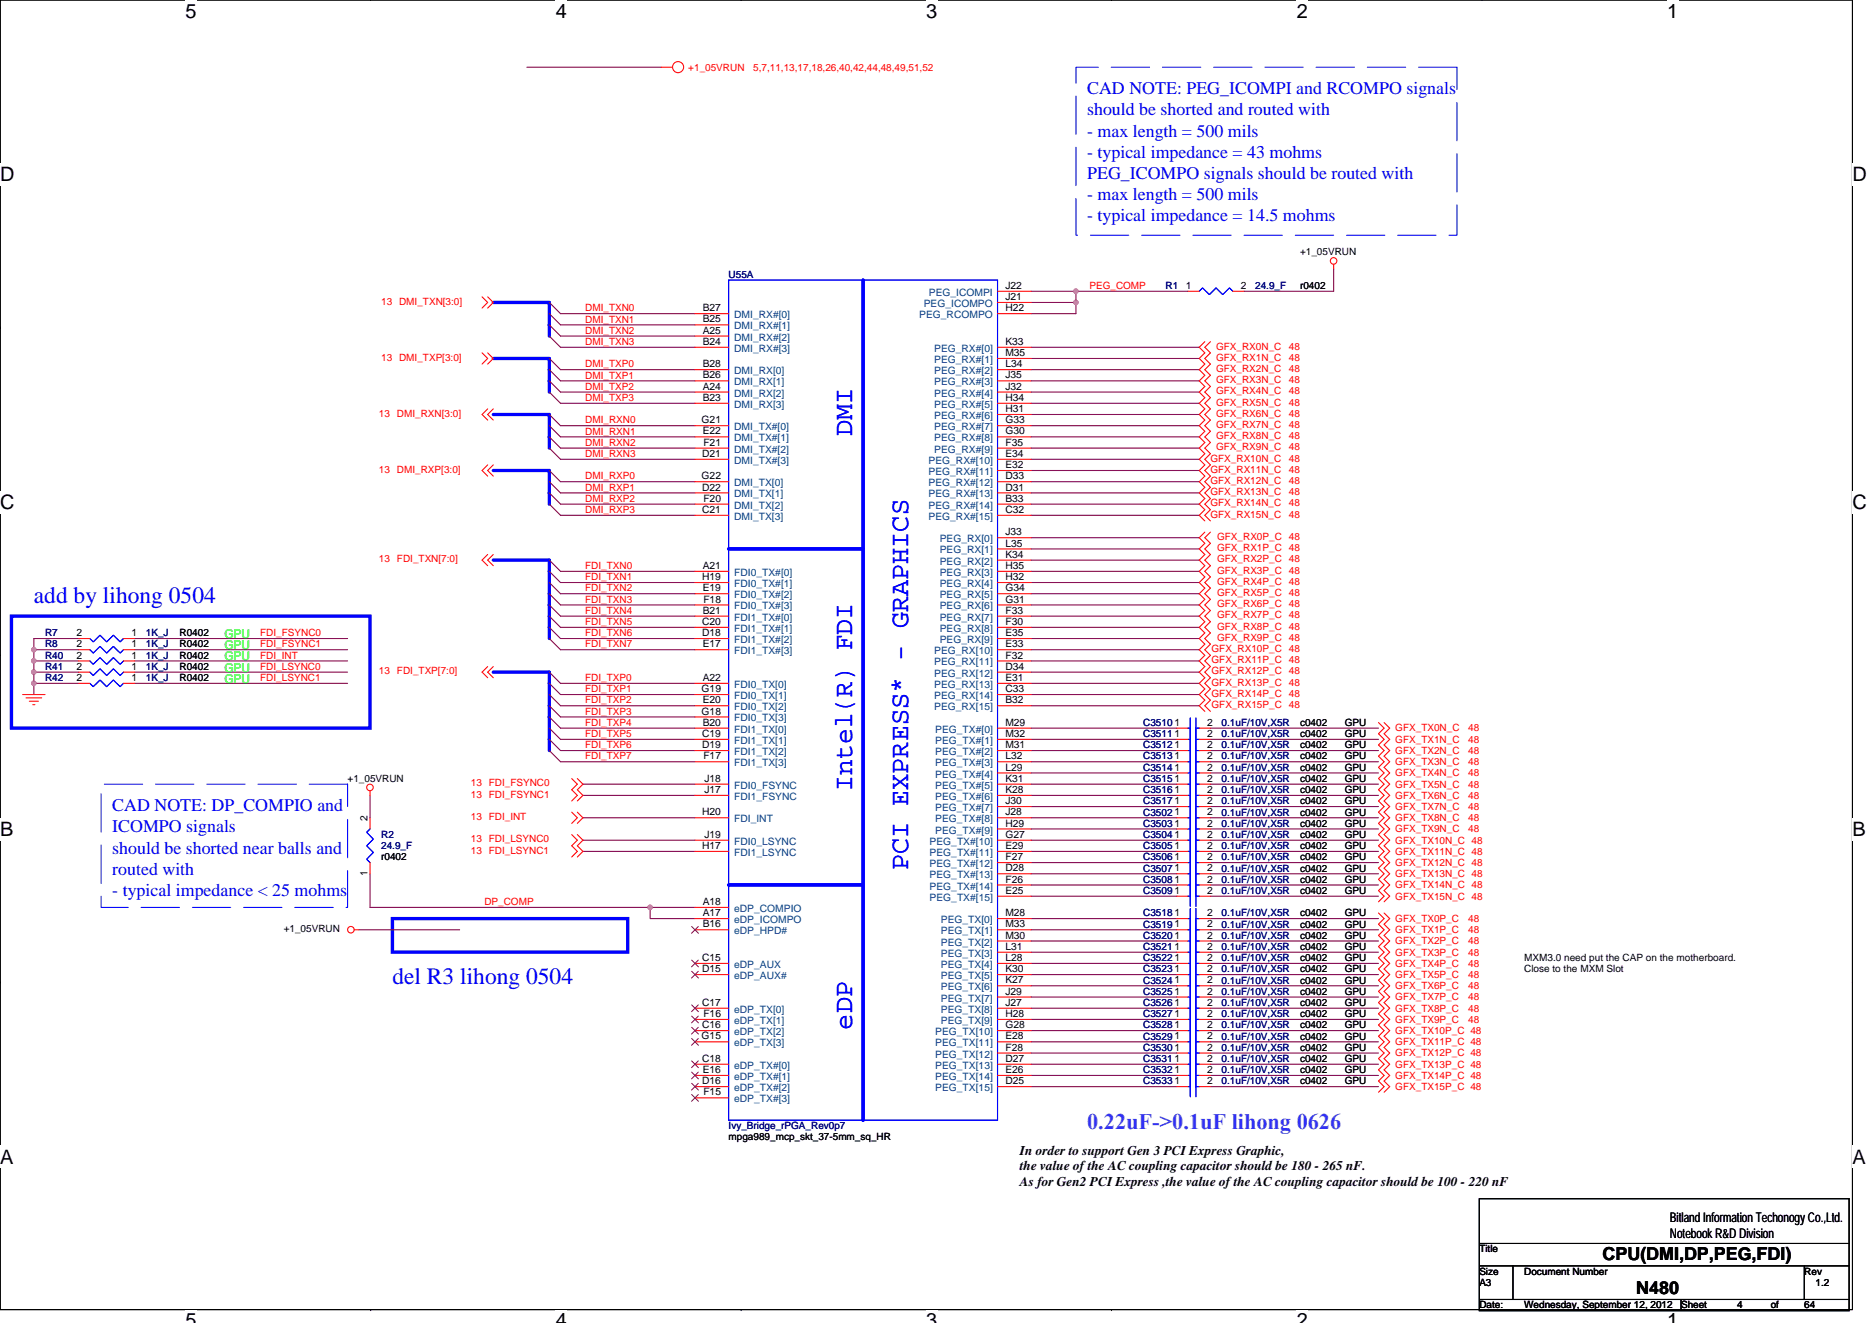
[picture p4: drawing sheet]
<svg xmlns="http://www.w3.org/2000/svg" width="297mm" height="210mm" viewBox="0 0 297 210" stroke-linecap="round" stroke-linejoin="round" font-family="sans-serif">
<defs><g id="words">
<g font-size="4.3" fill="#00f">
<text x="135.2" y="69.2" transform="rotate(-90 135.2 69.2)">DMI</text>
<text x="135.2" y="125.5" transform="rotate(-90 135.2 125.5)">Intel(R) FDI</text>
<text x="144.1" y="138.2" transform="rotate(-90 144.1 138.2)">PCI EXPRESS* - GRAPHICS</text>
<text x="135.2" y="163.4" transform="rotate(-90 135.2 163.4)">eDP</text>
</g>
<g font-size="3.7" fill="#00f">
<text x="5.4" y="95.8">add by lihong 0504</text>
<text x="62.3" y="156.2">del R3 lihong 0504</text>
</g>
<text font-size="3.5" fill="#8000ff" x="172.5" y="179.3">0.22uF-&gt;0.1uF lihong 0626</text>
<g font-size="3.2">
<text x="29.4" y="2.8">5</text>
<text x="88.2" y="2.8">4</text>
<text x="147" y="2.8">3</text>
<text x="205.8" y="2.8">2</text>
<text x="264.5" y="2.8">1</text>
<text x="0" y="28.8">D</text>
<text x="293.9" y="28.8">D</text>
<text x="0" y="80.8">C</text>
<text x="293.9" y="80.8">C</text>
<text x="0" y="132.7">B</text>
<text x="293.9" y="132.7">B</text>
<text x="0" y="184.7">A</text>
<text x="293.9" y="184.7">A</text>
<text x="29.4" y="210.7">5</text>
<text x="88.2" y="210.7">4</text>
<text x="147" y="210.7">3</text>
<text x="205.8" y="210.7">2</text>
<text x="264.5" y="210.7">1</text>
</g>
<g font-size="2.8" fill="#00f">
<text x="172.5" y="15">CAD NOTE: PEG_ICOMPI and RCOMPO signals</text>
<text x="172.5" y="18.3">should be shorted and routed with</text>
<text x="172.5" y="21.7">- max length = 500 mils</text>
<text x="172.5" y="25">- typical impedance = 43 mohms</text>
<text x="172.5" y="28.4">PEG_ICOMPO signals should be routed with</text>
<text x="172.5" y="31.7">- max length = 500 mils</text>
<text x="172.5" y="35.1">- typical impedance = 14.5 mohms</text>
<text x="17.8" y="128.8">CAD NOTE: DP_COMPIO and</text>
<text x="17.8" y="132.1">ICOMPO signals</text>
<text x="17.8" y="135.5">should be shorted near balls and</text>
<text x="17.8" y="138.8">routed with</text>
<text x="17.8" y="142.2">- typical impedance &lt; 25 mohms</text>
</g>
<g font-size="2.8">
<text x="254.3" y="200">CPU(DMI,DP,PEG,FDI)</text>
<text x="259.6" y="205.3">N480</text>
</g>
<g font-size="2.1">
<text x="161.8" y="183.3">In order to support Gen 3 PCI Express Graphic,</text>
<text x="161.8" y="185.7">the value of the AC coupling capacitor should be 180 - 265 nF.</text>
<text x="161.8" y="188.2">As for Gen2 PCI Express ,the value of the AC coupling capacitor should be 100 - 220 nF</text>
<text x="265" y="194">Bitland Information Techonogy Co.,Ltd.</text>
<text x="265" y="196.5">Notebook R&amp;D Division</text>
</g>
<g font-size="1.9" fill="#0f0">
<text x="35.6" y="101.3">GPU</text>
<text x="35.6" y="103">GPU</text>
<text x="35.6" y="106.6">GPU</text>
<text x="35.6" y="104.8">GPU</text>
<text x="35.6" y="108.4">GPU</text>
</g>
<g font-size="1.6" fill="#f00">
<text x="109.2" y="11.2">+1_05VRUN</text>
<text x="119.5" y="11.2">5,7,11,13,17,18,26,40,42,44,48,49,51,52</text>
<text x="172.9" y="45.9">PEG_COMP</text>
<text x="60.5" y="48.4">13 DMI_TXN[3:0]</text>
<text x="92.9" y="51.2">DMI_TXN1</text>
<text x="92.9" y="49.4">DMI_TXN0</text>
<text x="92.9" y="53">DMI_TXN2</text>
<text x="60.5" y="57.3">13 DMI_TXP[3:0]</text>
<text x="92.9" y="54.8">DMI_TXN3</text>
<text x="92.9" y="58.3">DMI_TXP0</text>
<text x="193" y="55.5">GFX_RX0N_C</text>
<text x="193" y="57.3">GFX_RX1N_C</text>
<text x="193" y="59">GFX_RX2N_C</text>
<text x="204.5" y="55.5">48</text>
<text x="204.5" y="57.3">48</text>
<text x="204.5" y="59">48</text>
<text x="92.9" y="60.1">DMI_TXP1</text>
<text x="92.9" y="63.6">DMI_TXP3</text>
<text x="92.9" y="61.9">DMI_TXP2</text>
<text x="193" y="60.8">GFX_RX3N_C</text>
<text x="193" y="62.6">GFX_RX4N_C</text>
<text x="193" y="64.4">GFX_RX5N_C</text>
<text x="204.5" y="60.8">48</text>
<text x="204.5" y="62.6">48</text>
<text x="204.5" y="64.4">48</text>
<text x="60.1" y="66.1">13 DMI_RXN[3:0]</text>
<text x="92.9" y="69">DMI_RXN1</text>
<text x="92.9" y="67.2">DMI_RXN0</text>
<text x="92.9" y="70.8">DMI_RXN2</text>
<text x="193" y="71.5">GFX_RX9N_C</text>
<text x="193" y="66.1">GFX_RX6N_C</text>
<text x="193" y="67.9">GFX_RX7N_C</text>
<text x="193" y="69.7">GFX_RX8N_C</text>
<text x="204.5" y="71.5">48</text>
<text x="204.5" y="66.1">48</text>
<text x="204.5" y="67.9">48</text>
<text x="204.5" y="69.7">48</text>
<text x="60.1" y="75">13 DMI_RXP[3:0]</text>
<text x="92.9" y="77.9">DMI_RXP1</text>
<text x="92.9" y="76.1">DMI_RXP0</text>
<text x="92.9" y="72.5">DMI_RXN3</text>
<text x="192.1" y="73.3">GFX_RX10N_C</text>
<text x="192.1" y="75">GFX_RX11N_C</text>
<text x="192.1" y="76.8">GFX_RX12N_C</text>
<text x="204.5" y="73.3">48</text>
<text x="204.5" y="75">48</text>
<text x="204.5" y="76.8">48</text>
<text x="92.9" y="81.4">DMI_RXP3</text>
<text x="92.9" y="79.7">DMI_RXP2</text>
<text x="192.1" y="78.6">GFX_RX13N_C</text>
<text x="192.1" y="80.4">GFX_RX14N_C</text>
<text x="192.1" y="82.1">GFX_RX15N_C</text>
<text x="204.5" y="78.6">48</text>
<text x="204.5" y="80.4">48</text>
<text x="204.5" y="82.1">48</text>
<text x="60.1" y="89.3">13 FDI_TXN[7:0]</text>
<text x="193.1" y="85.7">GFX_RX0P_C 48</text>
<text x="193.1" y="87.5">GFX_RX1P_C 48</text>
<text x="193.1" y="89.3">GFX_RX2P_C 48</text>
<text x="92.9" y="92.1">FDI_TXN1</text>
<text x="92.9" y="90.3">FDI_TXN0</text>
<text x="92.9" y="95.7">FDI_TXN3</text>
<text x="92.9" y="93.9">FDI_TXN2</text>
<text x="193.1" y="91">GFX_RX3P_C 48</text>
<text x="193.1" y="92.8">GFX_RX4P_C 48</text>
<text x="193.1" y="94.6">GFX_RX5P_C 48</text>
<text x="41.3" y="101">FDI_FSYNC0</text>
<text x="92.9" y="99.2">FDI_TXN5</text>
<text x="92.9" y="97.4">FDI_TXN4</text>
<text x="92.9" y="101">FDI_TXN6</text>
<text x="193.1" y="101.7">GFX_RX9P_C 48</text>
<text x="193.1" y="96.4">GFX_RX6P_C 48</text>
<text x="193.1" y="98.1">GFX_RX7P_C 48</text>
<text x="193.1" y="99.9">GFX_RX8P_C 48</text>
<text x="41.3" y="102.8">FDI_FSYNC1</text>
<text x="41.3" y="104.5">FDI_INT</text>
<text x="41.3" y="106.3">FDI_LSYNC0</text>
<text x="60.1" y="107">13 FDI_TXP[7:0]</text>
<text x="92.9" y="102.8">FDI_TXN7</text>
<text x="192.2" y="103.5">GFX_RX10P_C 48</text>
<text x="192.2" y="105.3">GFX_RX11P_C 48</text>
<text x="192.2" y="107">GFX_RX12P_C 48</text>
<text x="41.3" y="108.1">FDI_LSYNC1</text>
<text x="92.9" y="109.9">FDI_TXP1</text>
<text x="92.9" y="108.1">FDI_TXP0</text>
<text x="92.9" y="113.4">FDI_TXP3</text>
<text x="92.9" y="111.7">FDI_TXP2</text>
<text x="192.2" y="108.8">GFX_RX13P_C 48</text>
<text x="192.2" y="110.6">GFX_RX14P_C 48</text>
<text x="192.2" y="112.4">GFX_RX15P_C 48</text>
<text x="92.9" y="117">FDI_TXP5</text>
<text x="92.9" y="115.2">FDI_TXP4</text>
<text x="92.9" y="118.8">FDI_TXP6</text>
<text x="221.4" y="116.1">GFX_TX0N_C</text>
<text x="221.4" y="117.9">GFX_TX1N_C</text>
<text x="221.4" y="119.7">GFX_TX2N_C</text>
<text x="233" y="116.1">48</text>
<text x="233" y="117.9">48</text>
<text x="233" y="119.7">48</text>
<text x="74.7" y="124.8">13 FDI_FSYNC0</text>
<text x="92.9" y="120.5">FDI_TXP7</text>
<text x="221.4" y="121.4">GFX_TX3N_C</text>
<text x="221.4" y="123.2">GFX_TX4N_C</text>
<text x="221.4" y="125">GFX_TX5N_C</text>
<text x="233" y="121.4">48</text>
<text x="233" y="123.2">48</text>
<text x="233" y="125">48</text>
<text x="74.7" y="126.6">13 FDI_FSYNC1</text>
<text x="74.7" y="130.2">13 FDI_INT</text>
<text x="221.4" y="130.3">GFX_TX8N_C</text>
<text x="221.4" y="126.8">GFX_TX6N_C</text>
<text x="221.4" y="128.5">GFX_TX7N_C</text>
<text x="233" y="130.3">48</text>
<text x="233" y="126.8">48</text>
<text x="233" y="128.5">48</text>
<text x="74.7" y="135.5">13 FDI_LSYNC1</text>
<text x="74.7" y="133.7">13 FDI_LSYNC0</text>
<text x="221.4" y="132.1">GFX_TX9N_C</text>
<text x="221.4" y="133.9">GFX_TX10N_C 48</text>
<text x="221.4" y="135.7">GFX_TX11N_C 48</text>
<text x="221.4" y="137.4">GFX_TX12N_C 48</text>
<text x="233" y="132.1">48</text>
<text x="76.9" y="143.7">DP_COMP</text>
<text x="221.4" y="141">GFX_TX14N_C 48</text>
<text x="221.4" y="142.8">GFX_TX15N_C 48</text>
<text x="221.4" y="139.2">GFX_TX13N_C 48</text>
<text x="221.4" y="146.3">GFX_TX0P_C</text>
<text x="221.4" y="148.1">GFX_TX1P_C</text>
<text x="221.4" y="149.9">GFX_TX2P_C</text>
<text x="233" y="146.3">48</text>
<text x="233" y="148.1">48</text>
<text x="233" y="149.9">48</text>
<text x="221.4" y="151.7">GFX_TX3P_C</text>
<text x="221.4" y="153.4">GFX_TX4P_C</text>
<text x="221.4" y="155.2">GFX_TX5P_C</text>
<text x="233" y="151.7">48</text>
<text x="233" y="153.4">48</text>
<text x="233" y="155.2">48</text>
<text x="221.4" y="160.5">GFX_TX8P_C</text>
<text x="221.4" y="157">GFX_TX6P_C</text>
<text x="221.4" y="158.8">GFX_TX7P_C</text>
<text x="233" y="160.5">48</text>
<text x="233" y="157">48</text>
<text x="233" y="158.8">48</text>
<text x="221.4" y="162.3">GFX_TX9P_C</text>
<text x="221.4" y="165.9">GFX_TX11P_C 48</text>
<text x="221.4" y="164.1">GFX_TX10P_C 48</text>
<text x="221.4" y="167.7">GFX_TX12P_C 48</text>
<text x="233" y="162.3">48</text>
<text x="221.4" y="173">GFX_TX15P_C 48</text>
<text x="221.4" y="171.2">GFX_TX14P_C 48</text>
<text x="221.4" y="169.4">GFX_TX13P_C 48</text>
</g>
<g font-size="1.6">
<text x="206.3" y="40.5">+1_05VRUN</text>
<text x="159.5" y="45.8">J22</text>
<text x="159.5" y="47.6">J21</text>
<text x="188.1" y="45.8">1</text>
<text x="196.9" y="45.8">2</text>
<text x="206.3" y="45.9">r0402</text>
<text x="111.5" y="49.4">B27</text>
<text x="111.5" y="51.2">B25</text>
<text x="111.5" y="53">A25</text>
<text x="159.5" y="49.4">H22</text>
<text x="111.5" y="54.7">B24</text>
<text x="111.5" y="58.3">B28</text>
<text x="159.5" y="54.7">K33</text>
<text x="159.5" y="56.5">M35</text>
<text x="159.5" y="58.3">L34</text>
<text x="111.5" y="60.1">B26</text>
<text x="111.5" y="61.8">A24</text>
<text x="111.5" y="63.6">B23</text>
<text x="159.5" y="60.1">J35</text>
<text x="159.5" y="61.8">J32</text>
<text x="159.5" y="63.6">H34</text>
<text x="159.5" y="65.4">H31</text>
<text x="111.3" y="67.2">G21</text>
<text x="111.5" y="69">E22</text>
<text x="111.6" y="70.7">F21</text>
<text x="159.5" y="67.2">G33</text>
<text x="159.5" y="69">G30</text>
<text x="159.5" y="70.7">F35</text>
<text x="111.3" y="76.1">G22</text>
<text x="111.4" y="72.5">D21</text>
<text x="111.4" y="77.9">D22</text>
<text x="159.5" y="72.5">E34</text>
<text x="159.5" y="74.3">E32</text>
<text x="159.5" y="76.1">D33</text>
<text x="159.5" y="77.9">D31</text>
<text x="111.4" y="81.4">C21</text>
<text x="111.6" y="79.6">F20</text>
<text x="159.5" y="79.6">B33</text>
<text x="159.5" y="81.4">C32</text>
<text x="159.5" y="85">J33</text>
<text x="159.5" y="86.7">L35</text>
<text x="159.5" y="88.5">K34</text>
<text x="111.4" y="92.1">H19</text>
<text x="111.5" y="90.3">A21</text>
<text x="111.5" y="93.9">E19</text>
<text x="111.6" y="95.6">F18</text>
<text x="159.5" y="90.3">H35</text>
<text x="159.5" y="92.1">H32</text>
<text x="159.5" y="93.9">G34</text>
<text x="159.5" y="95.6">G31</text>
<text x="12.1" y="101">2</text>
<text x="20.8" y="101">1</text>
<text x="28.5" y="101">R0402</text>
<text x="111.4" y="99.2">C20</text>
<text x="111.4" y="101">D18</text>
<text x="111.5" y="97.4">B21</text>
<text x="159.5" y="97.4">F33</text>
<text x="159.5" y="99.2">F30</text>
<text x="159.5" y="101">E35</text>
<text x="12.1" y="102.7">2</text>
<text x="12.1" y="106.3">2</text>
<text x="12.1" y="104.5">2</text>
<text x="20.8" y="102.7">1</text>
<text x="20.8" y="106.3">1</text>
<text x="20.8" y="104.5">1</text>
<text x="28.5" y="102.8">R0402</text>
<text x="28.5" y="106.3">R0402</text>
<text x="28.5" y="104.5">R0402</text>
<text x="111.5" y="102.7">E17</text>
<text x="159.5" y="102.7">E33</text>
<text x="159.5" y="104.5">F32</text>
<text x="159.5" y="106.3">D34</text>
<text x="12.1" y="108.1">2</text>
<text x="20.8" y="108.1">1</text>
<text x="28.5" y="108.1">R0402</text>
<text x="111.3" y="109.9">G19</text>
<text x="111.3" y="113.4">G18</text>
<text x="111.5" y="108.1">A22</text>
<text x="111.5" y="111.6">E20</text>
<text x="159.5" y="108.1">E31</text>
<text x="159.5" y="109.9">C33</text>
<text x="159.5" y="111.6">B32</text>
<text x="111.4" y="117">C19</text>
<text x="111.4" y="118.7">D19</text>
<text x="111.5" y="115.2">B20</text>
<text x="159.5" y="115.2">M29</text>
<text x="159.5" y="117">M32</text>
<text x="159.5" y="118.7">M31</text>
<text x="186.4" y="115.2">1</text>
<text x="186.4" y="117">1</text>
<text x="186.4" y="118.7">1</text>
<text x="191.5" y="115.2">2</text>
<text x="191.5" y="117">2</text>
<text x="191.5" y="118.7">2</text>
<text x="206.3" y="115.2">c0402</text>
<text x="206.3" y="117">c0402</text>
<text x="206.3" y="118.8">c0402</text>
<text x="213.4" y="115.2">GPU</text>
<text x="213.4" y="117">GPU</text>
<text x="213.4" y="118.8">GPU</text>
<text x="55.2" y="124.1">+1_05VRUN</text>
<text x="111.6" y="120.5">F17</text>
<text x="111.8" y="124.1">J18</text>
<text x="111.8" y="125.9">J17</text>
<text x="159.5" y="120.5">L32</text>
<text x="159.5" y="122.3">L29</text>
<text x="159.5" y="124.1">K31</text>
<text x="159.5" y="125.9">K28</text>
<text x="186.4" y="120.5">1</text>
<text x="186.4" y="122.3">1</text>
<text x="186.4" y="124.1">1</text>
<text x="186.4" y="125.9">1</text>
<text x="191.5" y="120.5">2</text>
<text x="191.5" y="122.3">2</text>
<text x="191.5" y="124.1">2</text>
<text x="191.5" y="125.9">2</text>
<text x="206.3" y="120.5">c0402</text>
<text x="206.3" y="122.3">c0402</text>
<text x="206.3" y="124.1">c0402</text>
<text x="206.3" y="125.9">c0402</text>
<text x="213.4" y="120.5">GPU</text>
<text x="213.4" y="122.3">GPU</text>
<text x="213.4" y="124.1">GPU</text>
<text x="213.4" y="125.9">GPU</text>
<text x="58.3" y="130.3" transform="rotate(-90 58.3 130.3)">2</text>
<text x="111.4" y="129.4">H20</text>
<text x="159.5" y="127.6">J30</text>
<text x="159.5" y="129.4">J28</text>
<text x="159.5" y="131.2">H29</text>
<text x="186.4" y="127.6">1</text>
<text x="186.4" y="129.4">1</text>
<text x="186.4" y="131.2">1</text>
<text x="191.5" y="127.6">2</text>
<text x="191.5" y="129.4">2</text>
<text x="191.5" y="131.2">2</text>
<text x="206.3" y="127.7">c0402</text>
<text x="206.3" y="129.4">c0402</text>
<text x="206.3" y="131.2">c0402</text>
<text x="213.4" y="127.7">GPU</text>
<text x="213.4" y="129.4">GPU</text>
<text x="213.4" y="131.2">GPU</text>
<text x="60.5" y="136.5">r0402</text>
<text x="111.4" y="134.7">H17</text>
<text x="111.8" y="133">J19</text>
<text x="159.5" y="133">G27</text>
<text x="159.5" y="134.7">E29</text>
<text x="159.5" y="136.5">F27</text>
<text x="186.4" y="133">1</text>
<text x="186.4" y="134.7">1</text>
<text x="186.4" y="136.5">1</text>
<text x="191.5" y="133">2</text>
<text x="191.5" y="134.7">2</text>
<text x="191.5" y="136.5">2</text>
<text x="206.3" y="133">c0402</text>
<text x="206.3" y="134.8">c0402</text>
<text x="206.3" y="136.5">c0402</text>
<text x="213.4" y="133">GPU</text>
<text x="213.4" y="134.8">GPU</text>
<text x="213.4" y="136.5">GPU</text>
<text x="58.3" y="139.1" transform="rotate(-90 58.3 139.1)">1</text>
<text x="111.5" y="143.6">A18</text>
<text x="159.5" y="138.3">D28</text>
<text x="159.5" y="140.1">F26</text>
<text x="159.5" y="141.9">E25</text>
<text x="186.4" y="140.1">1</text>
<text x="186.4" y="141.9">1</text>
<text x="186.4" y="138.3">1</text>
<text x="191.5" y="140.1">2</text>
<text x="191.5" y="141.9">2</text>
<text x="191.5" y="138.3">2</text>
<text x="206.3" y="140.1">c0402</text>
<text x="206.3" y="141.9">c0402</text>
<text x="206.3" y="138.3">c0402</text>
<text x="213.4" y="140.1">GPU</text>
<text x="213.4" y="141.9">GPU</text>
<text x="213.4" y="138.3">GPU</text>
<text x="45" y="147.9">+1_05VRUN</text>
<text x="111.5" y="147.2">B16</text>
<text x="111.5" y="145.4">A17</text>
<text x="159.5" y="145.4">M28</text>
<text x="159.5" y="147.2">M33</text>
<text x="159.5" y="149">M30</text>
<text x="186.4" y="145.4">1</text>
<text x="186.4" y="147.2">1</text>
<text x="186.4" y="149">1</text>
<text x="191.5" y="145.4">2</text>
<text x="191.5" y="147.2">2</text>
<text x="191.5" y="149">2</text>
<text x="206.3" y="145.4">c0402</text>
<text x="206.3" y="147.2">c0402</text>
<text x="206.3" y="149">c0402</text>
<text x="213.4" y="145.4">GPU</text>
<text x="213.4" y="147.2">GPU</text>
<text x="213.4" y="149">GPU</text>
<text x="111.4" y="152.5">C15</text>
<text x="111.4" y="154.3">D15</text>
<text x="159.5" y="150.7">L31</text>
<text x="159.5" y="152.5">L28</text>
<text x="159.5" y="154.3">K30</text>
<text x="186.4" y="150.7">1</text>
<text x="186.4" y="152.5">1</text>
<text x="186.4" y="154.3">1</text>
<text x="191.5" y="150.7">2</text>
<text x="191.5" y="152.5">2</text>
<text x="191.5" y="154.3">2</text>
<text x="206.3" y="150.8">c0402</text>
<text x="206.3" y="152.5">c0402</text>
<text x="206.3" y="154.3">c0402</text>
<text x="213.4" y="150.8">GPU</text>
<text x="213.4" y="152.5">GPU</text>
<text x="213.4" y="154.3">GPU</text>
<text x="241.8" y="152.5">MXM3.0 need put the CAP on the motherboard.</text>
<text x="241.8" y="154.3">Close to the MXM Slot</text>
<text x="111.4" y="159.6">C17</text>
<text x="111.6" y="161.4">F16</text>
<text x="159.5" y="156.1">K27</text>
<text x="159.5" y="157.9">J29</text>
<text x="159.5" y="159.6">J27</text>
<text x="159.5" y="161.4">H28</text>
<text x="186.4" y="161.4">1</text>
<text x="186.4" y="156.1">1</text>
<text x="186.4" y="157.9">1</text>
<text x="186.4" y="159.6">1</text>
<text x="191.5" y="161.4">2</text>
<text x="191.5" y="156.1">2</text>
<text x="191.5" y="157.9">2</text>
<text x="191.5" y="159.6">2</text>
<text x="206.3" y="161.4">c0402</text>
<text x="206.3" y="156.1">c0402</text>
<text x="206.3" y="157.9">c0402</text>
<text x="206.3" y="159.7">c0402</text>
<text x="213.4" y="161.4">GPU</text>
<text x="213.4" y="156.1">GPU</text>
<text x="213.4" y="157.9">GPU</text>
<text x="213.4" y="159.7">GPU</text>
<text x="111.3" y="165">G15</text>
<text x="111.4" y="163.2">C16</text>
<text x="159.5" y="163.2">G28</text>
<text x="159.5" y="165">E28</text>
<text x="159.5" y="166.8">F28</text>
<text x="186.4" y="163.2">1</text>
<text x="186.4" y="165">1</text>
<text x="186.4" y="166.8">1</text>
<text x="191.5" y="163.2">2</text>
<text x="191.5" y="165">2</text>
<text x="191.5" y="166.8">2</text>
<text x="206.3" y="163.2">c0402</text>
<text x="206.3" y="165">c0402</text>
<text x="206.3" y="166.8">c0402</text>
<text x="213.4" y="163.2">GPU</text>
<text x="213.4" y="165">GPU</text>
<text x="213.4" y="166.8">GPU</text>
<text x="111.4" y="168.5">C18</text>
<text x="111.4" y="172.1">D16</text>
<text x="111.5" y="170.3">E16</text>
<text x="111.6" y="173.9">F15</text>
<text x="159.5" y="168.5">D27</text>
<text x="159.5" y="170.3">E26</text>
<text x="159.5" y="172.1">D25</text>
<text x="186.4" y="168.5">1</text>
<text x="186.4" y="170.3">1</text>
<text x="186.4" y="172.1">1</text>
<text x="191.5" y="168.5">2</text>
<text x="191.5" y="170.3">2</text>
<text x="191.5" y="172.1">2</text>
<text x="206.3" y="168.6">c0402</text>
<text x="206.3" y="170.3">c0402</text>
<text x="206.3" y="172.1">c0402</text>
<text x="213.4" y="168.6">GPU</text>
<text x="213.4" y="170.3">GPU</text>
<text x="213.4" y="172.1">GPU</text>
<text x="115.6" y="181">mpga989_mcp_skt_37-5mm_sq_HR</text>
<text x="234.7" y="198.8">Title</text>
<text x="234.7" y="202.3">Size</text>
<text x="241.8" y="202.3">Document Number</text>
<text x="286.3" y="202.3">Rev</text>
<text x="234.7" y="204.1">A3</text>
<text x="234.7" y="207.7">Date:</text>
<text x="241.8" y="207.7">Wednesday, September 12, 2012</text>
<text x="266.7" y="207.7">Sheet</text>
<text x="275.6" y="207.7">4</text>
<text x="281" y="207.7">of</text>
<text x="286.3" y="207.7">64</text>
<text x="288.1" y="204.1">1.2</text>
</g>
<g font-size="1.6" fill="#000080">
<text x="115.6" y="44.1">U55A</text>
<text x="185" y="45.9">R1</text>
<text x="199.2" y="45.9">24.9_F</text>
<text x="7.2" y="101">R7</text>
<text x="23.2" y="101">1K_J</text>
<text x="7.2" y="102.8">R8</text>
<text x="7.2" y="106.3">R41</text>
<text x="7.2" y="104.5">R40</text>
<text x="23.2" y="106.3">1K_J</text>
<text x="23.2" y="104.5">1K_J</text>
<text x="23.2" y="102.8">1K_J</text>
<text x="7.2" y="108.1">R42</text>
<text x="23.2" y="108.1">1K_J</text>
<text x="181.4" y="115.2">C3510</text>
<text x="181.4" y="117">C3511</text>
<text x="181.4" y="118.8">C3512</text>
<text x="193.8" y="115.2">0.1uF/10V,X5R</text>
<text x="193.8" y="117">0.1uF/10V,X5R</text>
<text x="193.8" y="118.8">0.1uF/10V,X5R</text>
<text x="181.4" y="120.5">C3513</text>
<text x="181.4" y="122.3">C3514</text>
<text x="181.4" y="124.1">C3515</text>
<text x="181.4" y="125.9">C3516</text>
<text x="193.8" y="120.5">0.1uF/10V,X5R</text>
<text x="193.8" y="122.3">0.1uF/10V,X5R</text>
<text x="193.8" y="124.1">0.1uF/10V,X5R</text>
<text x="193.8" y="125.9">0.1uF/10V,X5R</text>
<text x="181.4" y="127.7">C3517</text>
<text x="181.4" y="129.4">C3502</text>
<text x="181.4" y="131.2">C3503</text>
<text x="193.8" y="127.7">0.1uF/10V,X5R</text>
<text x="193.8" y="129.4">0.1uF/10V,X5R</text>
<text x="193.8" y="131.2">0.1uF/10V,X5R</text>
<text x="60.5" y="133">R2</text>
<text x="60.5" y="134.8">24.9_F</text>
<text x="181.4" y="133">C3504</text>
<text x="181.4" y="134.8">C3505</text>
<text x="181.4" y="136.5">C3506</text>
<text x="193.8" y="133">0.1uF/10V,X5R</text>
<text x="193.8" y="134.8">0.1uF/10V,X5R</text>
<text x="193.8" y="136.5">0.1uF/10V,X5R</text>
<text x="181.4" y="140.1">C3508</text>
<text x="181.4" y="141.9">C3509</text>
<text x="181.4" y="138.3">C3507</text>
<text x="193.8" y="140.1">0.1uF/10V,X5R</text>
<text x="193.8" y="141.9">0.1uF/10V,X5R</text>
<text x="193.8" y="138.3">0.1uF/10V,X5R</text>
<text x="181.4" y="145.4">C3518</text>
<text x="181.4" y="147.2">C3519</text>
<text x="181.4" y="149">C3520</text>
<text x="193.8" y="145.4">0.1uF/10V,X5R</text>
<text x="193.8" y="147.2">0.1uF/10V,X5R</text>
<text x="193.8" y="149">0.1uF/10V,X5R</text>
<text x="181.4" y="150.8">C3521</text>
<text x="181.4" y="152.5">C3522</text>
<text x="181.4" y="154.3">C3523</text>
<text x="193.8" y="150.8">0.1uF/10V,X5R</text>
<text x="193.8" y="152.5">0.1uF/10V,X5R</text>
<text x="193.8" y="154.3">0.1uF/10V,X5R</text>
<text x="181.4" y="161.4">C3527</text>
<text x="181.4" y="156.1">C3524</text>
<text x="181.4" y="157.9">C3525</text>
<text x="181.4" y="159.7">C3526</text>
<text x="193.8" y="161.4">0.1uF/10V,X5R</text>
<text x="193.8" y="156.1">0.1uF/10V,X5R</text>
<text x="193.8" y="157.9">0.1uF/10V,X5R</text>
<text x="193.8" y="159.7">0.1uF/10V,X5R</text>
<text x="181.4" y="163.2">C3528</text>
<text x="181.4" y="165">C3529</text>
<text x="181.4" y="166.8">C3530</text>
<text x="193.8" y="163.2">0.1uF/10V,X5R</text>
<text x="193.8" y="165">0.1uF/10V,X5R</text>
<text x="193.8" y="166.8">0.1uF/10V,X5R</text>
<text x="181.4" y="168.6">C3531</text>
<text x="181.4" y="170.3">C3532</text>
<text x="181.4" y="172.1">C3533</text>
<text x="193.8" y="168.6">0.1uF/10V,X5R</text>
<text x="193.8" y="170.3">0.1uF/10V,X5R</text>
<text x="193.8" y="172.1">0.1uF/10V,X5R</text>
<text x="115.6" y="179.2">Ivy_Bridge_rPGA_Rev0p7</text>
</g>
<g font-size="1.6" fill="#004080">
<text x="147.4" y="46.9">PEG_ICOMPI</text>
<text x="116.5" y="50.5">DMI_RX#[0]</text>
<text x="116.5" y="52.3">DMI_RX#[1]</text>
<text x="145.9" y="50.5">PEG_RCOMPO</text>
<text x="146.6" y="48.7">PEG_ICOMPO</text>
<text x="116.5" y="54.1">DMI_RX#[2]</text>
<text x="116.5" y="55.8">DMI_RX#[3]</text>
<text x="116.5" y="59.4">DMI_RX[0]</text>
<text x="148.2" y="55.8">PEG_RX#[0]</text>
<text x="148.2" y="57.6">PEG_RX#[1]</text>
<text x="148.2" y="59.4">PEG_RX#[2]</text>
<text x="116.5" y="61.2">DMI_RX[1]</text>
<text x="116.5" y="62.9">DMI_RX[2]</text>
<text x="116.5" y="64.7">DMI_RX[3]</text>
<text x="148.2" y="61.2">PEG_RX#[3]</text>
<text x="148.2" y="62.9">PEG_RX#[4]</text>
<text x="148.2" y="64.7">PEG_RX#[5]</text>
<text x="116.5" y="68.3">DMI_TX#[0]</text>
<text x="116.5" y="70.1">DMI_TX#[1]</text>
<text x="116.5" y="71.8">DMI_TX#[2]</text>
<text x="148.2" y="66.5">PEG_RX#[6]</text>
<text x="148.2" y="68.3">PEG_RX#[7]</text>
<text x="148.2" y="70.1">PEG_RX#[8]</text>
<text x="148.2" y="71.8">PEG_RX#[9]</text>
<text x="116.5" y="73.6">DMI_TX#[3]</text>
<text x="116.5" y="77.2">DMI_TX[0]</text>
<text x="147.3" y="73.6">PEG_RX#[10]</text>
<text x="147.3" y="75.4">PEG_RX#[11]</text>
<text x="147.3" y="77.2">PEG_RX#[12]</text>
<text x="116.5" y="79">DMI_TX[1]</text>
<text x="116.5" y="82.5">DMI_TX[3]</text>
<text x="116.5" y="80.7">DMI_TX[2]</text>
<text x="147.3" y="79">PEG_RX#[13]</text>
<text x="147.3" y="80.7">PEG_RX#[14]</text>
<text x="147.3" y="82.5">PEG_RX#[15]</text>
<text x="149.1" y="86.1">PEG_RX[0]</text>
<text x="149.1" y="87.8">PEG_RX[1]</text>
<text x="149.1" y="89.6">PEG_RX[2]</text>
<text x="116.5" y="91.4">FDI0_TX#[0]</text>
<text x="116.5" y="93.2">FDI0_TX#[1]</text>
<text x="116.5" y="95">FDI0_TX#[2]</text>
<text x="149.1" y="91.4">PEG_RX[3]</text>
<text x="149.1" y="93.2">PEG_RX[4]</text>
<text x="149.1" y="95">PEG_RX[5]</text>
<text x="116.5" y="96.7">FDI0_TX#[3]</text>
<text x="116.5" y="98.5">FDI1_TX#[0]</text>
<text x="116.5" y="100.3">FDI1_TX#[1]</text>
<text x="149.1" y="96.7">PEG_RX[6]</text>
<text x="149.1" y="98.5">PEG_RX[7]</text>
<text x="149.1" y="100.3">PEG_RX[8]</text>
<text x="116.5" y="102.1">FDI1_TX#[2]</text>
<text x="116.5" y="103.8">FDI1_TX#[3]</text>
<text x="148.2" y="103.8">PEG_RX[10]</text>
<text x="148.2" y="105.6">PEG_RX[11]</text>
<text x="148.2" y="107.4">PEG_RX[12]</text>
<text x="149.1" y="102.1">PEG_RX[9]</text>
<text x="116.5" y="109.2">FDI0_TX[0]</text>
<text x="116.5" y="111">FDI0_TX[1]</text>
<text x="116.5" y="112.7">FDI0_TX[2]</text>
<text x="148.2" y="109.2">PEG_RX[13]</text>
<text x="148.2" y="111">PEG_RX[14]</text>
<text x="148.2" y="112.7">PEG_RX[15]</text>
<text x="116.5" y="114.5">FDI0_TX[3]</text>
<text x="116.5" y="116.3">FDI1_TX[0]</text>
<text x="116.5" y="118.1">FDI1_TX[1]</text>
<text x="116.5" y="119.8">FDI1_TX[2]</text>
<text x="148.4" y="116.3">PEG_TX#[0]</text>
<text x="148.4" y="118.1">PEG_TX#[1]</text>
<text x="148.4" y="119.8">PEG_TX#[2]</text>
<text x="116.5" y="121.6">FDI1_TX[3]</text>
<text x="116.5" y="125.2">FDI0_FSYNC</text>
<text x="148.4" y="121.6">PEG_TX#[3]</text>
<text x="148.4" y="123.4">PEG_TX#[4]</text>
<text x="148.4" y="125.2">PEG_TX#[5]</text>
<text x="116.5" y="127">FDI1_FSYNC</text>
<text x="116.5" y="130.5">FDI_INT</text>
<text x="148.4" y="127">PEG_TX#[6]</text>
<text x="148.4" y="128.7">PEG_TX#[7]</text>
<text x="148.4" y="130.5">PEG_TX#[8]</text>
<text x="116.5" y="134.1">FDI0_LSYNC</text>
<text x="116.5" y="135.8">FDI1_LSYNC</text>
<text x="147.5" y="134.1">PEG_TX#[10]</text>
<text x="147.5" y="135.8">PEG_TX#[11]</text>
<text x="147.5" y="137.6">PEG_TX#[12]</text>
<text x="148.4" y="132.3">PEG_TX#[9]</text>
<text x="147.5" y="139.4">PEG_TX#[13]</text>
<text x="147.5" y="141.2">PEG_TX#[14]</text>
<text x="147.5" y="143">PEG_TX#[15]</text>
<text x="116.5" y="144.7">eDP_COMPIO</text>
<text x="116.5" y="148.3">eDP_HPD#</text>
<text x="116.5" y="146.5">eDP_ICOMPO</text>
<text x="149.3" y="146.5">PEG_TX[0]</text>
<text x="149.3" y="148.3">PEG_TX[1]</text>
<text x="116.5" y="153.6">eDP_AUX</text>
<text x="116.5" y="155.4">eDP_AUX#</text>
<text x="149.3" y="150.1">PEG_TX[2]</text>
<text x="149.3" y="151.8">PEG_TX[3]</text>
<text x="149.3" y="153.6">PEG_TX[4]</text>
<text x="149.3" y="155.4">PEG_TX[5]</text>
<text x="116.5" y="160.7">eDP_TX[0]</text>
<text x="149.3" y="157.2">PEG_TX[6]</text>
<text x="149.3" y="159">PEG_TX[7]</text>
<text x="149.3" y="160.7">PEG_TX[8]</text>
<text x="116.5" y="162.5">eDP_TX[1]</text>
<text x="116.5" y="164.3">eDP_TX[2]</text>
<text x="116.5" y="166.1">eDP_TX[3]</text>
<text x="148.4" y="164.3">PEG_TX[10]</text>
<text x="148.4" y="166.1">PEG_TX[11]</text>
<text x="148.4" y="167.9">PEG_TX[12]</text>
<text x="149.3" y="162.5">PEG_TX[9]</text>
<text x="116.5" y="169.6">eDP_TX#[0]</text>
<text x="116.5" y="171.4">eDP_TX#[1]</text>
<text x="116.5" y="173.2">eDP_TX#[2]</text>
<text x="148.4" y="169.6">PEG_TX[13]</text>
<text x="148.4" y="171.4">PEG_TX[14]</text>
<text x="148.4" y="173.2">PEG_TX[15]</text>
<text x="116.5" y="175">eDP_TX#[3]</text>
</g>
</g></defs>
<path d="M0 0h293.9v207.9h-293.9z" fill="none" stroke="#000" stroke-width=".17"/>
<g fill="#fff">
<path d="M29.4 0h1.8v3.5h-1.8z"/>
<path d="M29.4 207.9h1.8v2h-1.8z"/>
</g>
<path d="M58.8 0h.1M58.8 207.9h.1" fill="none" stroke="#000" stroke-width=".17"/>
<g fill="#fff">
<path d="M88.2 0h1.8v3.5h-1.8z"/>
<path d="M88.2 207.9h1.8v2h-1.8z"/>
</g>
<path d="M117.6 0h.1M117.6 207.9h.1" fill="none" stroke="#000" stroke-width=".17"/>
<g fill="#fff">
<path d="M147 0h1.7v3.5h-1.7z"/>
<path d="M147 207.9h1.7v2h-1.7z"/>
</g>
<path d="M176.4 0h.1M176.4 207.9h.1" fill="none" stroke="#000" stroke-width=".17"/>
<g fill="#fff">
<path d="M205.8 0h1.7v3.5h-1.7z"/>
<path d="M205.8 207.9h1.7v2h-1.7z"/>
</g>
<path d="M235.2 0h.1M235.2 207.9h.1" fill="none" stroke="#000" stroke-width=".17"/>
<g fill="#fff">
<path d="M264.5 0h1.8v3.5h-1.8z"/>
<path d="M264.5 207.9h1.8v2h-1.8z"/>
<path d="M0 26h2.3v3.5h-2.3z"/>
<path d="M293.9 26h2.3v3.5h-2.3z"/>
<path d="M0 77.9h2.3v3.5h-2.3z"/>
<path d="M293.9 77.9h2.3v3.5h-2.3z"/>
</g>
<path d="M0 52h.1M293.9 52h.1" fill="none" stroke="#000" stroke-width=".17"/>
<g fill="#fff">
<path d="M0 129.9h2.1v3.5h-2.1z"/>
<path d="M293.9 129.9h2.1v3.5h-2.1z"/>
</g>
<path d="M0 103.9h.1M293.9 103.9h.1" fill="none" stroke="#000" stroke-width=".17"/>
<g fill="#fff">
<path d="M0 181.9h2.2v3.5h-2.2z"/>
<path d="M293.9 181.9h2.2v3.5h-2.2z"/>
</g>
<path d="M0 155.9h.1M293.9 155.9h.1M234.7 190.2h58.7v17.8h-58.7zM234.7 197.4h58.7M234.7 200.9h58.7M234.7 206.2h58.7M240.1 200.9v5.3M266.7 206.2v1.8M286.3 200.9v5.3" fill="none" stroke="#000" stroke-width=".17"/>
<path d="M170.7 10.7h60.5v26.6h-60.5zM16 124.5h39.2v19.5h-39.2z" fill="none" stroke="#00f" stroke-width=".16" stroke-dasharray="6.1 2"/>
<path d="M78.3 48h8.9v5.3M78.3 56.9h8.9v5.3M136.9 44.4v133.4M78.3 74.7h8.9v5.3M78.3 65.8h8.9v5.3M1.8 97.8h56.9v17.8h-56.9zM78.3 88.9h8.9v12.4M115.6 87.1h21.3M78.3 106.7h8.9v12.4M62.3 145.8h37.3v5.3h-37.3zM115.6 140.5h21.3" fill="none" stroke="#00f" stroke-width=".53"/>
<g fill="none" stroke="#800040" stroke-width=".17">
<path d="M83.6 10.7h21.3M87.2 49.8l1.7 1.8h21.4M87.2 48l1.7 1.8h21.4M87.2 53.3l1.7 1.8h21.4M87.2 51.6l1.7 1.7h21.4M87.2 58.7l1.7 1.8h21.4M87.2 56.9l1.7 1.8h21.4M163.6 46.2h7.1M163.6 58.7h26.7M163.6 56.9h26.7M163.6 55.1h26.7M163.6 48h7.1v1.8h-7.1"/>
<path d="M170.7 46.2h17.8M170.7 46.2v1.8M211.6 42.7v3.5h-14.2M87.2 76.5l1.7 1.7h21.4M87.2 74.7l1.7 1.8h21.4M87.2 78.2l1.7 1.8h21.4M87.2 62.2l1.7 1.8h21.4M87.2 60.5l1.7 1.7h21.4M87.2 67.6l1.7 1.7h21.4M87.2 65.8l1.7 1.8h21.4M87.2 71.1l1.7 1.8h21.4M87.2 69.3l1.7 1.8h21.4"/>
<path d="M163.6 74.7h26.7M163.6 72.9h26.7M163.6 71.1h26.7M163.6 78.2h26.7M163.6 76.5h26.7M163.6 64h26.7M163.6 62.2h26.7M163.6 60.5h26.7M163.6 69.3h26.7M163.6 67.6h26.7M163.6 65.8h26.7M87.2 90.7l1.7 1.8h21.4"/>
<path d="M87.2 88.9l1.7 1.8h21.4M87.2 94.2l1.7 1.8h21.4M87.2 92.5l1.7 1.7h21.4M87.2 97.8l1.7 1.8h21.4M87.2 96l1.7 1.8h21.4M87.2 99.6l1.7 1.7h21.4M87.2 80l1.7 1.8h21.4M163.6 88.9h26.7M163.6 85.3h26.7M163.6 94.2h26.7M163.6 92.5h26.7M163.6 90.7h26.7"/>
<path d="M163.6 87.1h26.7M163.6 99.6h26.7M163.6 97.8h26.7M163.6 96h26.7M163.6 81.8h26.7M163.6 80h26.7M5.4 108.5v1.7M5.4 103.1v1.8h7.1M5.4 106.7h7.1M5.4 108.5h7.1M5.4 104.9v1.8M5.4 106.7v1.8"/>
<path d="M12.5 101.3h-7.1v1.8h7.1M21.4 101.3h33.8M21.4 103.1h33.8M21.4 104.9h33.8M21.4 106.7h33.8M21.4 108.5h33.8M87.2 101.3l1.7 1.8h21.4M87.2 108.5l1.7 1.7h21.4M87.2 106.7l1.7 1.8h21.4M87.2 112l1.7 1.8h21.4M87.2 110.2l1.7 1.8h21.4M87.2 115.6l1.7 1.7h21.4"/>
<path d="M87.2 113.8l1.7 1.8h21.4M87.2 119.1l1.7 1.8h21.4M87.2 117.3l1.7 1.8h21.4M163.6 104.9h26.7M163.6 103.1h26.7M163.6 101.3h26.7M163.6 112h26.7M163.6 110.2h26.7M163.6 108.5h26.7M163.6 106.7h26.7M163.6 115.6h23.1M163.6 117.3h23.1"/>
<path d="M163.6 119.1h23.1M192.1 117.3h26.6M192.1 119.1h26.6M192.1 115.6h26.6M58.7 138.7v5.3h44.5v1.8h7.1M58.7 126.2v3.6M92.5 129.8h17.8M92.5 124.5h17.8M92.5 133.4h17.8M92.5 126.2h17.8M92.5 135.1h17.8M163.6 133.3h23.1"/>
<path d="M163.6 136.9h23.1M163.6 129.8h23.1M163.6 135.1h23.1M163.6 131.6h23.1M163.6 138.7h23.1M163.6 122.7h23.1M163.6 124.5h23.1M163.6 128h23.1M163.6 126.2h23.1M163.6 120.9h23.1M192.1 129.8h26.6M192.1 138.7h26.6"/>
<path d="M192.1 131.6h26.6M192.1 135.1h26.6M192.1 133.3h26.6M192.1 136.9h26.6M192.1 122.7h26.6M192.1 126.2h26.6M192.1 124.5h26.6M192.1 128h26.6M192.1 120.9h26.6M56.9 147.6h16M103.2 144h7.1M163.6 149.4h23.1"/>
<path d="M163.6 156.5h23.1M163.6 147.6h23.1M163.6 152.9h23.1M163.6 154.7h23.1M163.6 145.8h23.1M163.6 151.1h23.1M163.6 158.2h23.1M163.6 140.5h23.1M163.6 142.2h23.1M192.1 152.9h26.6M192.1 156.5h26.6M192.1 145.8h26.6"/>
<path d="M192.1 147.6h26.6M192.1 154.7h26.6M192.1 158.2h26.6M192.1 149.4h26.6M192.1 151.1h26.6M192.1 142.2h26.6M192.1 140.5h26.6M163.6 163.6h23.1M163.6 167.1h23.1M163.6 170.7h23.1M163.6 160h23.1M163.6 165.4h23.1"/>
<path d="M163.6 172.5h23.1M163.6 161.8h23.1M163.6 168.9h23.1M192.1 170.7h26.6M192.1 163.6h26.6M192.1 167.1h26.6M192.1 172.5h26.6M192.1 165.4h26.6M192.1 168.9h26.6M192.1 160h26.6M192.1 161.8h26.6"/>
</g>
<g fill="#f0f" stroke="#f0f" stroke-width=".17">
<circle cx="170.7" cy="48" r=".35"/>
<circle cx="170.7" cy="46.2" r=".35"/>
<circle cx="103.2" cy="144" r=".35"/>
<circle cx="5.4" cy="103.1" r=".35"/>
<circle cx="5.4" cy="106.7" r=".35"/>
<circle cx="5.4" cy="104.9" r=".35"/>
<circle cx="5.4" cy="108.4" r=".35"/>
</g>
<g fill="none" stroke="#f00" stroke-width=".17">
<path d="M104.9 10.7h1.8M76.5 47.1l.9 .9-.9 .9M76.5 56l.9 .9-.9 .9M77.4 47.1l.9 .9-.9 .9M77.4 56l.9 .9-.9 .9M110.3 49.8h5.3M110.3 51.6h5.3M110.3 53.3h5.3M110.3 55.1h5.3M110.3 58.7h5.3M158.3 46.2h5.3M158.3 48h5.3"/>
<path d="M158.3 49.8h5.3M158.3 55.1h5.3M158.3 56.9h5.3M158.3 58.7h5.3M188.5 46.2h1.8M191.2 54.2l-.9 .9 .9 .9-.9 .9 .9 .9-.9 .9 .9 .9-.9 .9 .9 .8-.9 .9 .9 .9-.9 .9 .9 .9-.9 .9 .9 .9-.9 .9 .9 .9-.9 .8 .9 .9-.9 .9 .9 .9-.9 .9 .9 .9-.9 .9 .9 .9-.9 .9 .9 .8-.9 .9 .9 .9-.9 .9 .9 .9-.9 .9 .9 .9M192.1 54.2l-.9 .9 .9 .9-.9 .9 .9 .9-.9 .9 .9 .9-.9 .9 .9 .8-.9 .9 .9 .9-.9 .9 .9 .9-.9 .9 .9 .9-.9 .9 .9 .9-.9 .8 .9 .9-.9 .9 .9 .9-.9 .9 .9 .9-.9 .9 .9 .9-.9 .9 .9 .8-.9 .9 .9 .9-.9 .9 .9 .9-.9 .9 .9 .9M195.6 46.2h1.8M211.6 42v.7M77.4 64.9l-.9 .9 .9 .9M77.4 73.8l-.9 .9 .9 .9M78.3 64.9l-.9 .9 .9 .9"/>
<path d="M78.3 73.8l-.9 .9 .9 .9M110.3 60.5h5.3M110.3 62.2h5.3M110.3 64h5.3M110.3 67.6h5.3M110.3 69.3h5.3M110.3 71.1h5.3M110.3 72.9h5.3M110.3 76.5h5.3M110.3 78.2h5.3M158.3 60.5h5.3M158.3 62.2h5.3"/>
<path d="M158.3 64h5.3M158.3 65.8h5.3M158.3 67.6h5.3M158.3 69.3h5.3M158.3 71.1h5.3M158.3 72.9h5.3M158.3 74.7h5.3M158.3 76.5h5.3M158.3 78.2h5.3M77.4 88l-.9 .9 .9 .9M78.3 88l-.9 .9 .9 .9M110.3 81.8h5.3"/>
<path d="M110.3 80h5.3M110.3 90.7h5.3M110.3 92.5h5.3M110.3 94.2h5.3M110.3 96h5.3M110.3 97.8h5.3M110.3 99.6h5.3M158.3 80h5.3M158.3 81.8h5.3M158.3 85.3h5.3M158.3 87.1h5.3M158.3 88.9h5.3"/>
<path d="M158.3 90.7h5.3M158.3 92.5h5.3M158.3 94.2h5.3M158.3 96h5.3M158.3 97.8h5.3M158.3 99.6h5.3M191.2 84.5l-.9 .8 .9 .9-.9 .9 .9 .9-.9 .9 .9 .9-.9 .9 .9 .9-.9 .9 .9 .8-.9 .9 .9 .9-.9 .9 .9 .9-.9 .9 .9 .9-.9 .9 .9 .9-.9 .8 .9 .9-.9 .9 .9 .9-.9 .9 .9 .9-.9 .9 .9 .9-.9 .9 .9 .8-.9 .9 .9 .9-.9 .9 .9 .9M192.1 84.5l-.9 .8 .9 .9-.9 .9 .9 .9-.9 .9 .9 .9-.9 .9 .9 .9-.9 .9 .9 .8-.9 .9 .9 .9-.9 .9 .9 .9-.9 .9 .9 .9-.9 .9 .9 .9-.9 .8 .9 .9-.9 .9 .9 .9-.9 .9 .9 .9-.9 .9 .9 .9-.9 .9 .9 .8-.9 .9 .9 .9-.9 .9 .9 .9M3.6 110.2h3.6M4.1 110.8h2.5M4.7 111.3h1.4M5.2 111.8h.3"/>
<path d="M12.5 103.1h1.8M12.5 106.7h1.8M12.5 101.3h1.8M12.5 104.9h1.8M12.5 108.5h1.8M19.6 103.1h1.8M19.6 106.7h1.8M19.6 101.3h1.8M19.6 104.9h1.8M19.6 108.5h1.8M77.4 105.8l-.9 .9 .9 .9M78.3 105.8l-.9 .9 .9 .9"/>
<path d="M110.3 101.3h5.3M110.3 103.1h5.3M110.3 108.5h5.3M110.3 110.2h5.3M110.3 112h5.3M110.3 113.8h5.3M110.3 115.6h5.3M110.3 117.3h5.3M110.3 119.1h5.3M158.3 101.3h5.3M158.3 103.1h5.3M158.3 104.9h5.3"/>
<path d="M158.3 106.7h5.3M158.3 108.5h5.3M158.3 110.2h5.3M158.3 112h5.3M158.3 115.6h5.3M158.3 117.3h5.3M158.3 119.1h5.3M186.7 115.6h1.8M186.7 117.3h1.8M186.7 119.1h1.8M190.3 115.6h1.8M190.3 117.3h1.8"/>
<path d="M190.3 119.1h1.8M218.7 114.7l.9 .9-.9 .9 .9 .8-.9 .9 .9 .9-.9 .9 .9 .9-.9 .9 .9 .9-.9 .9 .9 .9-.9 .8 .9 .9-.9 .9 .9 .9-.9 .9 .9 .9-.9 .9 .9 .9-.9 .9 .9 .8-.9 .9 .9 .9-.9 .9 .9 .9-.9 .9 .9 .9-.9 .9 .9 .9-.9 .9 .9 .8-.9 .9M219.6 114.7l.9 .9-.9 .9 .9 .8-.9 .9 .9 .9-.9 .9 .9 .9-.9 .9 .9 .9-.9 .9 .9 .9-.9 .8 .9 .9-.9 .9 .9 .9-.9 .9 .9 .9-.9 .9 .9 .9-.9 .9 .9 .8-.9 .9 .9 .9-.9 .9 .9 .9-.9 .9 .9 .9-.9 .9 .9 .9-.9 .9 .9 .8-.9 .9M58.7 125.5v.7M58.7 136.9v1.8M58.7 129.8v1.8M90.7 132.5l.9 .8-.9 .9 .9 .9-.9 .9M90.7 123.6l.9 .9-.9 .8 .9 .9-.9 .9M90.7 128.9l.9 .9-.9 .9M91.6 132.5l.9 .8-.9 .9 .9 .9-.9 .9M91.6 123.6l.9 .9-.9 .8 .9 .9-.9 .9M91.6 128.9l.9 .9-.9 .9"/>
<path d="M110.3 120.9h5.3M110.3 124.5h5.3M110.3 126.2h5.3M110.3 129.8h5.3M110.3 133.3h5.3M110.3 135.1h5.3M158.3 120.9h5.3M158.3 122.7h5.3M158.3 124.5h5.3M158.3 126.2h5.3M158.3 128h5.3M158.3 129.8h5.3"/>
<path d="M158.3 131.6h5.3M158.3 133.3h5.3M158.3 135.1h5.3M158.3 136.9h5.3M158.3 138.7h5.3M186.7 120.9h1.8M186.7 122.7h1.8M186.7 124.5h1.8M186.7 126.2h1.8M186.7 128h1.8M186.7 129.8h1.8M186.7 131.6h1.8"/>
<path d="M186.7 133.3h1.8M186.7 135.1h1.8M186.7 136.9h1.8M186.7 138.7h1.8M190.3 120.9h1.8M190.3 122.7h1.8M190.3 124.5h1.8M190.3 126.2h1.8M190.3 128h1.8M190.3 129.8h1.8M190.3 131.6h1.8M190.3 133.3h1.8"/>
<path d="M190.3 135.1h1.8M190.3 136.9h1.8M190.3 138.7h1.8M56.2 147.6h.7M110.3 152.9h5.3M110.3 154.7h5.3M110.3 144h5.3M110.3 147.6h5.3M110.3 145.8h5.3M158.3 140.5h5.3M158.3 142.2h5.3M158.3 145.8h5.3"/>
<path d="M158.3 147.6h5.3M158.3 149.4h5.3M158.3 151.1h5.3M158.3 152.9h5.3M158.3 154.7h5.3M158.3 156.5h5.3M158.3 158.2h5.3M186.7 140.5h1.8M186.7 142.2h1.8M186.7 145.8h1.8M186.7 147.6h1.8M186.7 149.4h1.8"/>
<path d="M186.7 151.1h1.8M186.7 152.9h1.8M186.7 154.7h1.8M186.7 156.5h1.8M186.7 158.2h1.8M190.3 140.5h1.8M190.3 142.2h1.8M190.3 145.8h1.8M190.3 147.6h1.8M190.3 149.4h1.8M190.3 151.1h1.8M190.3 152.9h1.8"/>
<path d="M190.3 154.7h1.8M190.3 156.5h1.8M190.3 158.2h1.8M218.7 144.9l.9 .9-.9 .9 .9 .9-.9 .9 .9 .9-.9 .8 .9 .9-.9 .9 .9 .9-.9 .9 .9 .9-.9 .9 .9 .9-.9 .9 .9 .8-.9 .9 .9 .9-.9 .9 .9 .9-.9 .9 .9 .9-.9 .9 .9 .9-.9 .8 .9 .9-.9 .9 .9 .9-.9 .9 .9 .9-.9 .9 .9 .9-.9 .9M219.6 144.9l.9 .9-.9 .9 .9 .9-.9 .9 .9 .9-.9 .8 .9 .9-.9 .9 .9 .9-.9 .9 .9 .9-.9 .9 .9 .9-.9 .9 .9 .8-.9 .9 .9 .9-.9 .9 .9 .9-.9 .9 .9 .9-.9 .9 .9 .9-.9 .8 .9 .9-.9 .9 .9 .9-.9 .9 .9 .9-.9 .9 .9 .9-.9 .9M110.3 160h5.3M110.3 161.8h5.3M110.3 163.6h5.3M110.3 165.4h5.3M110.3 168.9h5.3M110.3 170.7h5.3M110.3 172.5h5.3"/>
<path d="M110.3 174.2h5.3M158.3 160h5.3M158.3 161.8h5.3M158.3 163.6h5.3M158.3 165.4h5.3M158.3 167.1h5.3M158.3 168.9h5.3M158.3 170.7h5.3M158.3 172.5h5.3M186.7 161.8h1.8M186.7 163.6h1.8M186.7 165.4h1.8"/>
<path d="M186.7 167.1h1.8M186.7 168.9h1.8M186.7 170.7h1.8M186.7 172.5h1.8M186.7 160h1.8M190.3 161.8h1.8M190.3 163.6h1.8M190.3 165.4h1.8M190.3 167.1h1.8M190.3 168.9h1.8M190.3 170.7h1.8M190.3 172.5h1.8"/>
<path d="M190.3 160h1.8"/>
<circle cx="107.6" cy="10.7" r=".88"/>
<circle cx="211.6" cy="41.4" r=".52"/>
<circle cx="58.7" cy="125" r=".52"/>
<circle cx="55.7" cy="147.6" r=".52"/>
</g>
<g fill="none" stroke="#00f" stroke-width=".17">
<path d="M115.6 44.4h42.7v133.4h-42.7zM190.3 46.2l.5-.5 1.1 1.1 1.1-1.1 1 1.1 1.1-1.1 .5 .5M14.3 103.1l.5 .6 1.1-1.1 1 1.1 1.1-1.1 1.1 1.1 .5-.6M14.3 106.7l.5 .5 1.1-1 1 1 1.1-1 1.1 1 .5-.5M14.3 101.3l.5 .6 1.1-1.1 1 1.1 1.1-1.1 1.1 1.1 .5-.6M14.3 104.9l.5 .5 1.1-1 1 1 1.1-1 1.1 1 .5-.5M14.3 108.5l.5 .5 1.1-1.1 1 1.1 1.1-1.1 1.1 1.1 .5-.5M188.5 115.6h.4M188.5 117.3h.4M188.5 119.1h.4M188.9 119.3v3.2M188.9 114v3.2"/>
<path d="M188.9 115.7v3.3M188.9 117.5v3.2M189.8 119.3v3.2M189.8 114v3.2M189.8 115.6h.5M189.8 115.7v3.3M189.8 117.3h.5M189.8 117.5v3.2M189.8 119.1h.5M58.7 131.6l-.5 .5 1 1.1-1 1 1 1.1-1 1.1 .5 .5M188.5 120.9h.4M188.5 122.7h.4"/>
<path d="M188.5 124.5h.4M188.5 126.2h.4M188.5 128h.4M188.5 129.8h.4M188.5 131.6h.4M188.5 133.3h.4M188.5 135.1h.4M188.5 136.9h.4M188.5 138.7h.4M188.9 138.9v3.2M188.9 121.1v3.2M188.9 122.9v3.2"/>
<path d="M188.9 124.6v3.2M188.9 126.4v3.2M188.9 128.2v3.2M188.9 130v3.2M188.9 131.7v3.3M188.9 133.5v3.2M188.9 135.3v3.2M188.9 137.1v3.2M189.8 138.9v3.2M189.8 120.9h.5M189.8 121.1v3.2M189.8 122.7h.5"/>
<path d="M189.8 122.9v3.2M189.8 124.5h.5M189.8 124.6v3.2M189.8 126.2h.5M189.8 126.4v3.2M189.8 128h.5M189.8 128.2v3.2M189.8 129.8h.5M189.8 130v3.2M189.8 131.6h.5M189.8 131.7v3.3M189.8 133.3h.5"/>
<path d="M189.8 133.5v3.2M189.8 135.1h.5M189.8 135.3v3.2M189.8 136.9h.5M189.8 137.1v3.2M189.8 138.7h.5M188.5 140.5h.4M188.5 142.2h.4M188.5 145.8h.4M188.5 147.6h.4M188.5 149.4h.4M188.5 151.1h.4"/>
<path d="M188.5 152.9h.4M188.5 154.7h.4M188.5 156.5h.4M188.5 158.2h.4M188.9 140.6v3.2M188.9 144.2v3.2M188.9 146v3.2M188.9 147.7v3.3M188.9 149.5v3.2M188.9 151.3v3.2M188.9 153.1v3.2M188.9 154.9v3.2"/>
<path d="M188.9 156.6v3.3M188.9 158.4v3.2M189.8 140.5h.5M189.8 140.6v3.2M189.8 142.2h.5M189.8 144.2v3.2M189.8 145.8h.5M189.8 146v3.2M189.8 147.6h.5M189.8 147.7v3.3M189.8 149.4h.5M189.8 149.5v3.2"/>
<path d="M189.8 151.1h.5M189.8 151.3v3.2M189.8 152.9h.5M189.8 153.1v3.2M189.8 154.7h.5M189.8 154.9v3.2M189.8 156.5h.5M189.8 156.6v3.3M189.8 158.2h.5M189.8 158.4v3.2M188.5 161.8h.4M188.5 163.6h.4"/>
<path d="M188.5 165.4h.4M188.5 167.1h.4M188.5 168.9h.4M188.5 170.7h.4M188.5 172.5h.4M188.5 160h.4M188.9 160.2v3.2M188.9 162v3.2M188.9 163.7v3.3M188.9 165.5v3.2M188.9 167.3v3.2M188.9 169.1v3.2"/>
<path d="M188.9 170.9v3.2M189.8 160.2v3.2M189.8 161.8h.5M189.8 162v3.2M189.8 163.6h.5M189.8 163.7v3.3M189.8 165.4h.5M189.8 165.5v3.2M189.8 167.1h.5M189.8 167.3v3.2M189.8 168.9h.5M189.8 169.1v3.2"/>
<path d="M189.8 170.7h.5M189.8 170.9v3.2M189.8 172.5h.5M189.8 160h.5"/>
</g>
<g fill="none" stroke="#804000" stroke-width=".16">
<path d="M109.7 152.4l1.1 1.1M109.7 154.2l1.1 1M109.7 159.5l1.1 1.1M109.7 147l1.1 1.1M110.8 152.4l-1.1 1.1M110.8 154.2l-1.1 1M110.8 159.5l-1.1 1.1M110.8 147l-1.1 1.1M109.7 161.3l1.1 1M109.7 163l1.1 1.1M109.7 164.8l1.1 1.1M109.7 168.4l1.1 1.1"/>
<path d="M109.7 170.2l1.1 1M109.7 171.9l1.1 1.1M109.7 173.7l1.1 1.1M110.8 161.3l-1.1 1M110.8 163l-1.1 1.1M110.8 164.8l-1.1 1.1M110.8 168.4l-1.1 1.1M110.8 170.2l-1.1 1M110.8 171.9l-1.1 1.1M110.8 173.7l-1.1 1.1"/>
</g>
<use href="#words"/>
</svg>
